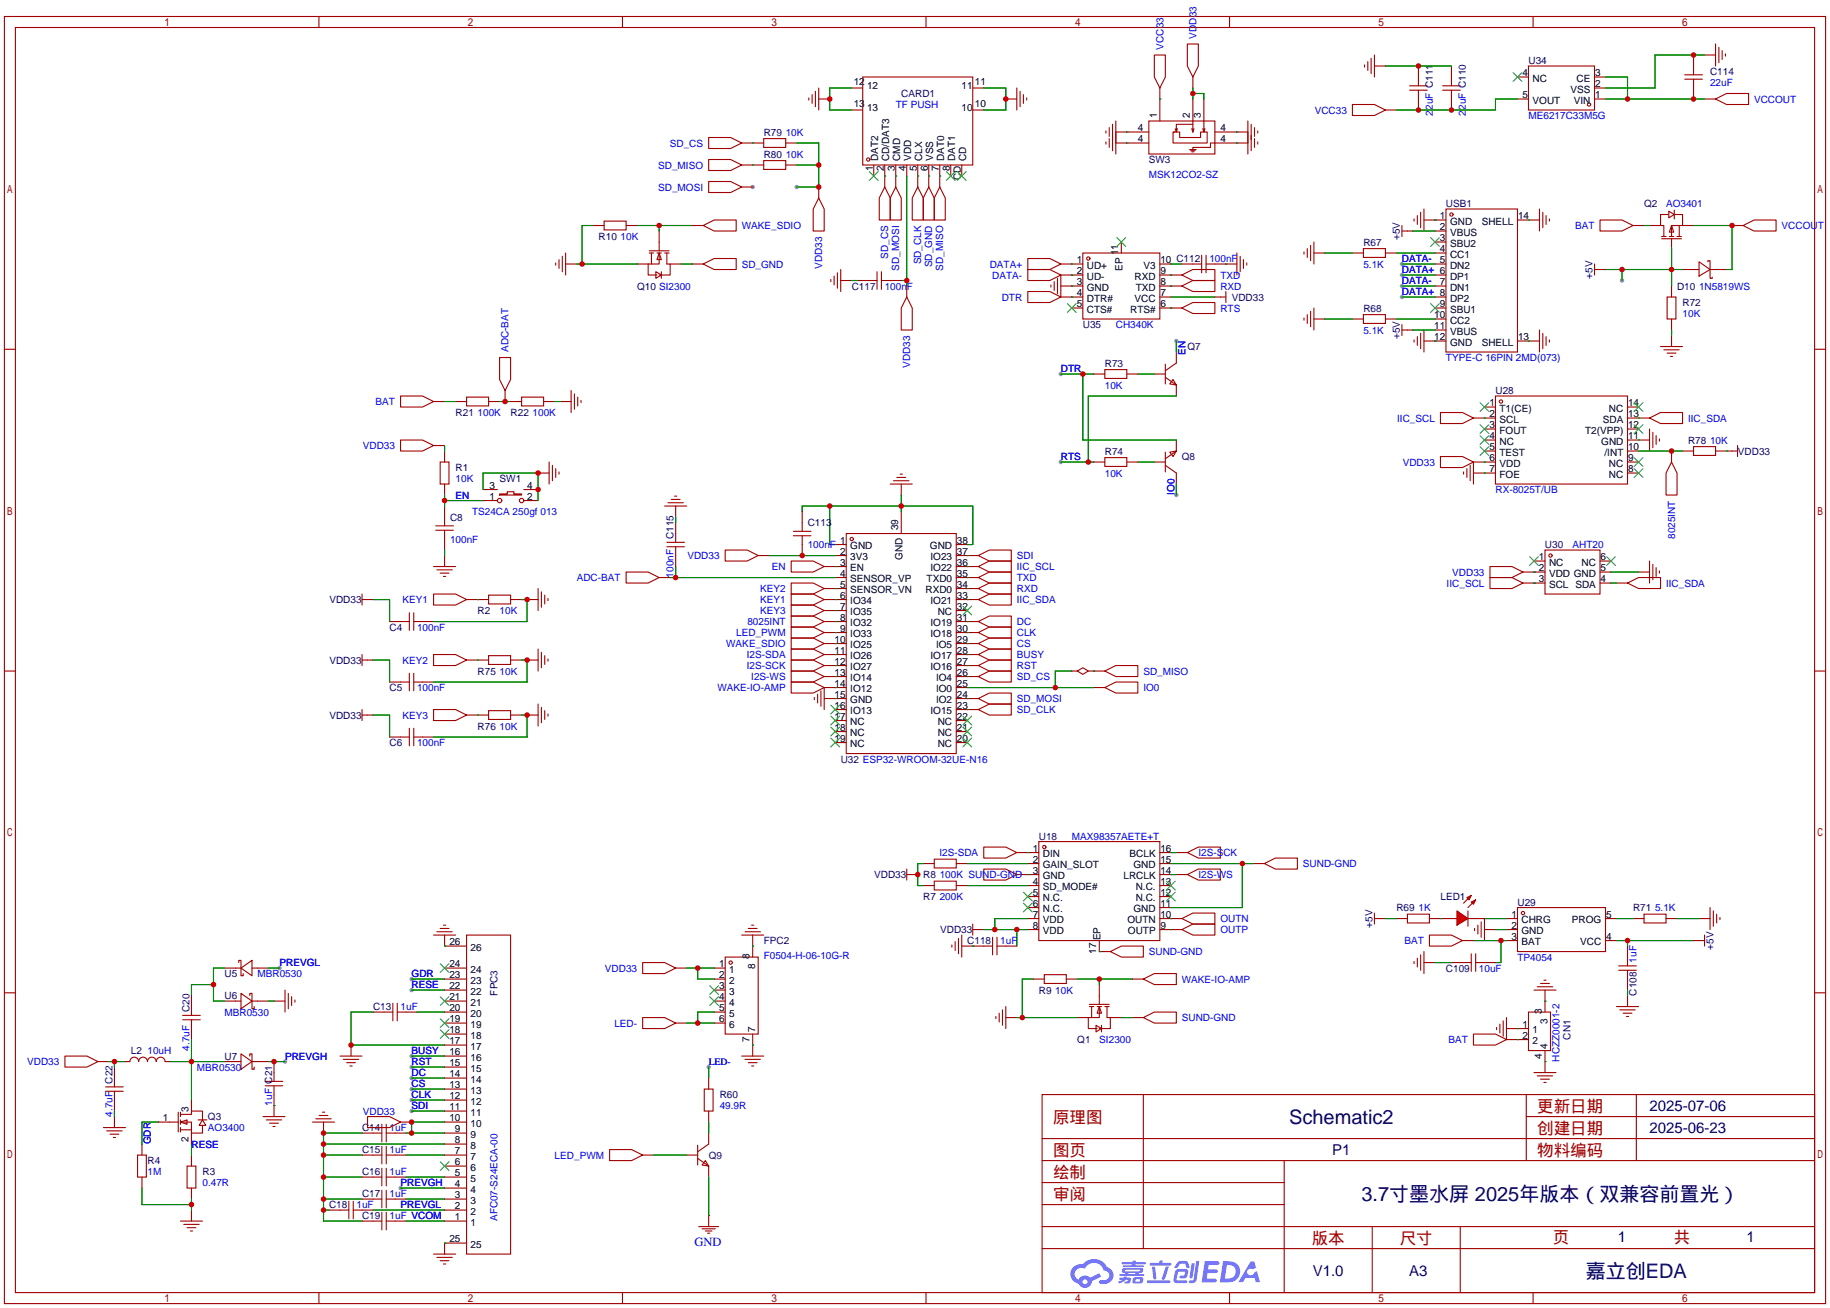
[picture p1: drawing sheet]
<svg xmlns="http://www.w3.org/2000/svg" width="422mm" height="302mm" viewBox="0 0 422 302" stroke-linecap="round" stroke-linejoin="round" font-family="sans-serif">
<defs><g id="words">
<g font-size="4.6" fill="#000080">
<text x="297.6" y="259.4">Schematic2</text>
<text x="314.3" y="277.2">3.7寸墨水屏 2025年版本（双兼容前置光）</text>
<text x="366" y="295">嘉立创EDA</text>
</g>
<g font-size="3.8" fill="#a00000">
<text x="354.8" y="256.8">更新日期</text>
<text x="243.1" y="259.3">原理图</text>
<text x="354.8" y="261.9">创建日期</text>
<text x="243.1" y="267">图页</text>
<text x="354.8" y="267">物料编码</text>
<text x="243.1" y="272">绘制</text>
<text x="243.1" y="277.1">审阅</text>
<text x="302.8" y="287.3">版本</text>
<text x="323.1" y="287.3">尺寸</text>
<text x="358.4" y="287">页</text>
<text x="386.3" y="287">共</text>
</g>
<g font-size="3.5" fill="#000080">
<text x="380.7" y="256.5">2025-07-06</text>
<text x="380.7" y="261.6">2025-06-23</text>
<text x="307.5" y="266.6">P1</text>
<text x="373.4" y="286.7">1</text>
<text x="403.2" y="286.7">1</text>
<text x="303" y="294.6">V1.0</text>
<text x="325.3" y="294.6">A3</text>
</g>
<text font-size="2.9" fill="#00f" x="160.3" y="287.7">GND</text>
<g font-size="2.3" fill="#00f">
<text x="268.5" y="11.4" transform="rotate(-90 268.5 11.4)">VCC33</text>
<text x="276.1" y="8.9" transform="rotate(-90 276.1 8.9)">VDD33</text>
<text x="394.7" y="19.9">22uF</text>
<text x="404.9" y="23.7">VCCOUT</text>
<text x="206.8" y="24.9">TF PUSH</text>
<text x="303.5" y="26.2">VCC33</text>
<text x="330.8" y="26.7" transform="rotate(-90 330.8 26.7)">22uF C111</text>
<text x="338.4" y="26.7" transform="rotate(-90 338.4 26.7)">22uF C110</text>
<text x="352.8" y="27.5">ME6217C33M5G</text>
<text x="154.6" y="33.8">SD_CS</text>
<text x="181.4" y="31.3">10K</text>
<text x="151.9" y="38.9">SD_MISO</text>
<text x="181.4" y="36.4">10K</text>
<text x="265.2" y="41.2">MSK12CO2-SZ</text>
<text x="151.9" y="44">SD_MOSI</text>
<text x="384.6" y="47.8">AO3401</text>
<text x="171.2" y="52.9">WAKE_SDIO</text>
<text x="363.6" y="52.9">BAT</text>
<text x="411.2" y="52.9">VCCOUT</text>
<text x="143.3" y="55.4">10K</text>
<text x="205" y="59.8" transform="rotate(-90 205 59.8)">SD_CS</text>
<text x="171.2" y="61.8">SD_GND</text>
<text x="189.8" y="62.1" transform="rotate(-90 189.8 62.1)">VDD33</text>
<text x="207.6" y="62.5" transform="rotate(-90 207.6 62.5)">SD_MOSI</text>
<text x="212.6" y="61.1" transform="rotate(-90 212.6 61.1)">SD_CLK</text>
<text x="215.2" y="61.7" transform="rotate(-90 215.2 61.7)">SD_GND</text>
<text x="217.7" y="62.5" transform="rotate(-90 217.7 62.5)">SD_MISO</text>
<text x="228.5" y="61.8">DATA+</text>
<text x="229" y="64.3">DATA-</text>
<text x="279.1" y="60.5">100nF</text>
<text x="281.7" y="64.3">TXD</text>
<text x="314.7" y="61.8">5.1K</text>
<text x="323.6" y="60.5">DATA-</text>
<text x="323.6" y="63">DATA+ 6</text>
<text x="323.6" y="65.6">DATA-</text>
<text x="204.2" y="66.8">100nF</text>
<text x="231.2" y="69.4">DTR</text>
<text x="281.7" y="66.8">RXD</text>
<text x="281.7" y="71.9">RTS</text>
<text x="323.6" y="68.1">DATA+ 8</text>
<text x="392.2" y="66.8">1N5819WS</text>
<text x="257.6" y="75.7">CH340K</text>
<text x="314.7" y="77">5.1K</text>
<text x="388.4" y="73.2">10K</text>
<text x="117.4" y="81.3" transform="rotate(-90 117.4 81.3)">ADC-BAT</text>
<text x="273.6" y="81.9" transform="rotate(-90 273.6 81.9)">EN</text>
<text x="333.8" y="83.4">TYPE-C 16PIN 2MD(073)</text>
<text x="210.1" y="84.9" transform="rotate(-90 210.1 84.9)">VDD33</text>
<text x="244.9" y="85.9">DTR</text>
<text x="255" y="89.7">10K</text>
<text x="86.7" y="93.5">BAT</text>
<text x="110.2" y="96.1">100K</text>
<text x="122.9" y="96.1">100K</text>
<text x="322.5" y="97.3">IIC_SCL</text>
<text x="389.6" y="97.3">IIC_SDA</text>
<text x="83.7" y="103.7">VDD33</text>
<text x="244.9" y="106.2">RTS</text>
<text x="323.8" y="107.5">VDD33</text>
<text x="394.7" y="102.4">10K</text>
<text x="105.2" y="111.3">10K</text>
<text x="255" y="110">10K</text>
<text x="345.2" y="113.8">RX-8025T/UB</text>
<text x="105.2" y="115.1">EN</text>
<text x="109" y="118.9">TS24CA 250gf 013</text>
<text x="271.1" y="114.3" transform="rotate(-90 271.1 114.3)">IO0</text>
<text x="103.9" y="125.3">100nF</text>
<text x="386.6" y="124.4" transform="rotate(-90 386.6 124.4)">8025INT</text>
<text x="158.7" y="129.1">VDD33</text>
<text x="178.1" y="131.6">EN</text>
<text x="186.4" y="126.5">100nF</text>
<text x="234.7" y="129.1">SDI</text>
<text x="234.7" y="131.6">IIC_SCL</text>
<text x="363" y="126.5">AHT20</text>
<text x="133.1" y="134.2">ADC-BAT</text>
<text x="155.5" y="133.4" transform="rotate(-90 155.5 133.4)">100nF</text>
<text x="175.5" y="136.7">KEY2</text>
<text x="234.7" y="134.2">TXD</text>
<text x="234.7" y="136.7">RXD</text>
<text x="333.9" y="135.4">IIC_SCL</text>
<text x="335.2" y="132.9">VDD33</text>
<text x="384.6" y="135.4">IIC_SDA</text>
<text x="92.9" y="139.2">KEY1</text>
<text x="115.3" y="141.8">10K</text>
<text x="175.5" y="139.2">KEY1</text>
<text x="175.5" y="141.8">KEY3</text>
<text x="234.7" y="139.2">IIC_SDA</text>
<text x="96.3" y="145.6">100nF</text>
<text x="167.6" y="149.4">WAKE_SDIO</text>
<text x="169.9" y="146.9">LED_PWM</text>
<text x="172.5" y="144.3">8025INT</text>
<text x="234.7" y="144.3">DC</text>
<text x="234.7" y="146.9">CLK</text>
<text x="234.7" y="149.4">CS</text>
<text x="92.9" y="153.2">KEY2</text>
<text x="115.3" y="155.7">10K</text>
<text x="172.4" y="151.9">I2S-SDA</text>
<text x="172.4" y="154.5">I2S-SCK</text>
<text x="234.7" y="151.9">BUSY</text>
<text x="234.7" y="154.5">RST</text>
<text x="263.9" y="155.7">SD_MISO</text>
<text x="96.3" y="159.6">100nF</text>
<text x="165.6" y="159.6">WAKE-IO-AMP</text>
<text x="173.4" y="157">I2S-WS</text>
<text x="234.7" y="157">SD_CS</text>
<text x="263.9" y="159.6">IO0</text>
<text x="92.9" y="165.9">KEY3</text>
<text x="234.7" y="164.6">SD_CLK</text>
<text x="234.7" y="162.1">SD_MOSI</text>
<text x="96.3" y="172.3">100nF</text>
<text x="115.3" y="168.4">10K</text>
<text x="216.8" y="197.7">I2S-SDA</text>
<text x="247.4" y="193.8">MAX98357AETE+T</text>
<text x="276.6" y="197.7">I2S-SCK</text>
<text x="216.9" y="202.7">100K SUND-GND</text>
<text x="276.6" y="202.7">I2S-WS</text>
<text x="300.7" y="200.2">SUND-GND</text>
<text x="216.9" y="207.8">200K</text>
<text x="281.7" y="212.9">OUTN</text>
<text x="281.7" y="215.4">OUTP</text>
<text x="327.4" y="210.4">1K</text>
<text x="382" y="210.4">5.1K</text>
<text x="176.3" y="221.5">F0504-H-06-10G-R</text>
<text x="230.9" y="218">1uF</text>
<text x="265.2" y="220.5">SUND-GND</text>
<text x="324.2" y="218">BAT</text>
<text x="350.3" y="221.8">TP4054</text>
<text x="59.4" y="225.6">MBR0530</text>
<text x="64.5" y="223.1">PREVGL</text>
<text x="95" y="225.6">GDR</text>
<text x="139.6" y="224.3">VDD33</text>
<text x="272.8" y="226.9">WAKE-IO-AMP</text>
<text x="341.4" y="224.3">10uF</text>
<text x="377.7" y="222.3" transform="rotate(-90 377.7 222.3)">1uF</text>
<text x="92.5" y="233.2">1uF</text>
<text x="95" y="228.1">RESE</text>
<text x="243.6" y="229.4">10K</text>
<text x="51.8" y="234.5">MBR0530</text>
<text x="141.8" y="237">LED-</text>
<text x="272.8" y="235.8">SUND-GND</text>
<text x="6.3" y="245.9">VDD33</text>
<text x="34" y="243.4">10uH</text>
<text x="43.7" y="242.6" transform="rotate(-90 43.7 242.6)">4.7uF</text>
<text x="65.8" y="244.6">PREVGH</text>
<text x="95" y="243.4">BUSY</text>
<text x="95" y="245.9">RST</text>
<text x="253.7" y="240.8">SI2300</text>
<text x="334.3" y="240.8">BAT</text>
<text x="360" y="245.1" transform="rotate(-90 360 245.1)">HCZZ0001-2</text>
<text x="45.5" y="247.2">MBR0530</text>
<text x="95" y="248.5">DC</text>
<text x="95" y="251">CS</text>
<text x="26" y="257.8" transform="rotate(-90 26 257.8)">4.7uF</text>
<text x="62.8" y="255.3" transform="rotate(-90 62.8 255.3)">1uF</text>
<text x="83.7" y="257.3">VDD33</text>
<text x="95" y="253.5">CLK</text>
<text x="95" y="256.1">SDI</text>
<text x="166.1" y="256.1">49.9R</text>
<text x="48" y="261.2">AO3400</text>
<text x="89.9" y="261.2">1uF</text>
<text x="34.8" y="264.2" transform="rotate(-90 34.8 264.2)">GDR</text>
<text x="44.2" y="265">RESE</text>
<text x="89.9" y="266.2">1uF</text>
<text x="128" y="267.5">LED_PWM</text>
<text x="34" y="271.3">1M</text>
<text x="46.7" y="273.9">0.47R</text>
<text x="89.9" y="271.3">1uF</text>
<text x="92.5" y="273.9">PREVGH</text>
<text x="82.3" y="278.9">1uF</text>
<text x="89.9" y="276.4">1uF</text>
<text x="89.9" y="281.5">1uF VCOM</text>
<text x="92.5" y="278.9">PREVGL</text>
<text x="114.9" y="281.9" transform="rotate(-90 114.9 281.9)">AFC07-S24ECA-00</text>
</g>
<g font-size="2.3">
<text x="351.4" y="17.6">4</text>
<text x="368.2" y="17.6">3</text>
<text x="197.1" y="19.6">12</text>
<text x="200.1" y="20.6">12</text>
<text x="221.9" y="20.6">11</text>
<text x="225" y="19.6">11</text>
<text x="351.4" y="22.6">5</text>
<text x="353.7" y="18.8">NC</text>
<text x="353.7" y="23.9">VOUT</text>
<text x="362.5" y="21.4">VSS</text>
<text x="363.3" y="23.9">VIN</text>
<text x="363.9" y="18.8">CE</text>
<text x="368.2" y="22.6">1</text>
<text x="368.2" y="20.1">2</text>
<text x="197.1" y="24.7">13</text>
<text x="200.1" y="25.7">13</text>
<text x="221.9" y="25.7">10</text>
<text x="225" y="24.7">10</text>
<text x="267" y="27.2" transform="rotate(-90 267 27.2)">1</text>
<text x="274.6" y="27.2" transform="rotate(-90 274.6 27.2)">2</text>
<text x="277.2" y="27.2" transform="rotate(-90 277.2 27.2)">3</text>
<text x="262.6" y="30.3">4</text>
<text x="262.6" y="32.8">4</text>
<text x="281.7" y="30.3">4</text>
<text x="281.7" y="32.8">4</text>
<text x="201.4" y="39.5" transform="rotate(-90 201.4 39.5)">1</text>
<text x="202.7" y="37.2" transform="rotate(-90 202.7 37.2)">DAT2</text>
<text x="204" y="39.5" transform="rotate(-90 204 39.5)">2</text>
<text x="205.3" y="37.2" transform="rotate(-90 205.3 37.2)">CD/DAT3</text>
<text x="206.5" y="39.5" transform="rotate(-90 206.5 39.5)">3</text>
<text x="207.8" y="37.2" transform="rotate(-90 207.8 37.2)">CMD</text>
<text x="209.1" y="39.5" transform="rotate(-90 209.1 39.5)">4</text>
<text x="210.3" y="37.2" transform="rotate(-90 210.3 37.2)">VDD</text>
<text x="211.6" y="39.5" transform="rotate(-90 211.6 39.5)">5</text>
<text x="212.9" y="37.2" transform="rotate(-90 212.9 37.2)">CLX</text>
<text x="214.1" y="39.5" transform="rotate(-90 214.1 39.5)">6</text>
<text x="215.4" y="37.2" transform="rotate(-90 215.4 37.2)">VSS</text>
<text x="216.7" y="39.5" transform="rotate(-90 216.7 39.5)">7</text>
<text x="218" y="37.2" transform="rotate(-90 218 37.2)">DAT0</text>
<text x="219.2" y="39.5" transform="rotate(-90 219.2 39.5)">8</text>
<text x="220.5" y="37.2" transform="rotate(-90 220.5 37.2)">DAT1</text>
<text x="221.8" y="41.6" transform="rotate(-90 221.8 41.6)">CD</text>
<text x="223" y="37.2" transform="rotate(-90 223 37.2)">CD</text>
<text x="332.3" y="50.6">1</text>
<text x="332.3" y="53.1">2</text>
<text x="334.7" y="51.8">GND</text>
<text x="342" y="51.8">SHELL</text>
<text x="350.4" y="50.6">14</text>
<text x="258.1" y="58.9" transform="rotate(-90 258.1 58.9)">11</text>
<text x="332.3" y="55.7">3</text>
<text x="332.3" y="58.2">4</text>
<text x="334.7" y="54.4">VBUS</text>
<text x="334.7" y="56.9">SBU2</text>
<text x="334.7" y="59.5">CC1</text>
<text x="248.5" y="60.7">1</text>
<text x="248.5" y="63.3">2</text>
<text x="248.5" y="65.8">3</text>
<text x="250.9" y="62">UD+</text>
<text x="250.9" y="64.5">UD-</text>
<text x="259.1" y="62.5" transform="rotate(-90 259.1 62.5)">EP</text>
<text x="261.9" y="64.5">RXD</text>
<text x="264" y="62">V3</text>
<text x="267.8" y="65.8">8</text>
<text x="267.8" y="63.3">9</text>
<text x="267.8" y="60.7">10 C112</text>
<text x="332.3" y="60.7">5</text>
<text x="332.3" y="65.8">7</text>
<text x="334.7" y="62">DN2</text>
<text x="334.7" y="64.5">DP1</text>
<text x="248.5" y="68.4">4</text>
<text x="248.5" y="70.9">5</text>
<text x="250.9" y="67.1">GND</text>
<text x="250.9" y="69.6">DTR#</text>
<text x="261.9" y="69.6">VCC</text>
<text x="262.2" y="67.1">TXD</text>
<text x="267.8" y="70.9">6</text>
<text x="267.8" y="68.4">7</text>
<text x="332.3" y="70.9">9</text>
<text x="334.7" y="67.1">DN1</text>
<text x="334.7" y="69.6">DP2</text>
<text x="250.9" y="72.2">CTS#</text>
<text x="260.9" y="72.2">RTS#</text>
<text x="331.1" y="73.4">10</text>
<text x="331.1" y="76">11</text>
<text x="334.7" y="72.2">SBU1</text>
<text x="334.7" y="74.7">CC2</text>
<text x="334.7" y="77.2">VBUS</text>
<text x="331.1" y="78.5">12</text>
<text x="334.7" y="79.8">GND</text>
<text x="342" y="79.8">SHELL</text>
<text x="350.4" y="78.5">13</text>
<text x="343.8" y="93.8">1</text>
<text x="346.1" y="95">T1(CE)</text>
<text x="371.4" y="95">NC</text>
<text x="375.8" y="93.8">14</text>
<text x="343.8" y="96.3">2</text>
<text x="343.8" y="98.8">3</text>
<text x="343.8" y="101.4">4</text>
<text x="346.1" y="97.6">SCL</text>
<text x="346.1" y="100.1">FOUT</text>
<text x="365.9" y="100.1">T2(VPP)</text>
<text x="370" y="97.6">SDA</text>
<text x="375.8" y="101.4">11</text>
<text x="375.8" y="98.8">12</text>
<text x="375.8" y="96.3">13</text>
<text x="343.8" y="103.9">5</text>
<text x="343.8" y="106.5">6</text>
<text x="346.1" y="102.6">NC</text>
<text x="346.1" y="105.2">TEST</text>
<text x="346.1" y="107.7">VDD</text>
<text x="369.6" y="102.6">GND</text>
<text x="370.4" y="105.2">/INT</text>
<text x="371.4" y="107.7">NC</text>
<text x="375.8" y="106.5">9</text>
<text x="375.8" y="103.9">10</text>
<text x="113" y="112.8">3</text>
<text x="121.7" y="112.8">4</text>
<text x="343.8" y="109">7</text>
<text x="346.1" y="110.3">FOE</text>
<text x="371.4" y="110.3">NC</text>
<text x="375.8" y="109">8</text>
<text x="113" y="115.3">1</text>
<text x="121.7" y="115.3">2</text>
<text x="193.9" y="125.5">1</text>
<text x="207.3" y="122.4" transform="rotate(-90 207.3 122.4)">39</text>
<text x="220.9" y="125.5">38</text>
<text x="193.9" y="128">2</text>
<text x="193.9" y="130.6">3</text>
<text x="196.3" y="126.8">GND</text>
<text x="196.3" y="129.3">3V3</text>
<text x="196.3" y="131.9">EN</text>
<text x="208.3" y="129.3" transform="rotate(-90 208.3 129.3)">GND</text>
<text x="214.7" y="126.8">GND</text>
<text x="214.8" y="131.9">IO22</text>
<text x="214.8" y="129.3">IO23</text>
<text x="220.9" y="130.6">36</text>
<text x="220.9" y="128">37</text>
<text x="355.2" y="129.3">1</text>
<text x="355.2" y="131.9">2</text>
<text x="357.6" y="130.6">NC</text>
<text x="365" y="130.6">NC</text>
<text x="369.4" y="131.9">5</text>
<text x="369.4" y="129.3">6</text>
<text x="193.9" y="133.1">4</text>
<text x="193.9" y="135.7">5</text>
<text x="196.3" y="134.4">SENSOR_VP</text>
<text x="196.3" y="136.9">SENSOR_VN</text>
<text x="213.6" y="136.9">RXD0</text>
<text x="213.9" y="134.4">TXD0</text>
<text x="220.9" y="135.7">34</text>
<text x="220.9" y="133.1">35</text>
<text x="355.2" y="134.4">3</text>
<text x="357.6" y="133.1">VDD GND</text>
<text x="357.6" y="135.7">SCL SDA</text>
<text x="369.4" y="134.4">4</text>
<text x="193.9" y="138.2">6</text>
<text x="193.9" y="140.7">7</text>
<text x="193.9" y="143.3">8</text>
<text x="196.3" y="139.5">IO34</text>
<text x="196.3" y="142">IO35</text>
<text x="214.8" y="139.5">IO21</text>
<text x="216.5" y="142">NC</text>
<text x="220.9" y="143.3">31</text>
<text x="220.9" y="140.7">32</text>
<text x="220.9" y="138.2">33</text>
<text x="192.6" y="148.4">10</text>
<text x="193.9" y="145.8">9</text>
<text x="196.3" y="144.6">IO32</text>
<text x="196.3" y="147.1">IO33</text>
<text x="196.3" y="149.6">IO25</text>
<text x="214.8" y="147.1">IO18</text>
<text x="214.8" y="144.6">IO19</text>
<text x="216.1" y="149.6">IO5</text>
<text x="220.9" y="148.4">29</text>
<text x="220.9" y="145.8">30</text>
<text x="192.6" y="150.9">11</text>
<text x="192.6" y="153.4">12</text>
<text x="192.6" y="156">13</text>
<text x="196.3" y="152.2">IO26</text>
<text x="196.3" y="154.7">IO27</text>
<text x="214.8" y="154.7">IO16</text>
<text x="214.8" y="152.2">IO17</text>
<text x="220.9" y="156">26</text>
<text x="220.9" y="153.4">27</text>
<text x="220.9" y="150.9">28</text>
<text x="192.6" y="158.5">14</text>
<text x="192.6" y="161.1">15</text>
<text x="196.3" y="157.3">IO14</text>
<text x="196.3" y="159.8">IO12</text>
<text x="216.1" y="159.8">IO0</text>
<text x="216.1" y="157.3">IO4</text>
<text x="220.9" y="161.1">24</text>
<text x="220.9" y="158.5">25</text>
<text x="192.6" y="163.6">16</text>
<text x="192.6" y="166.1">17</text>
<text x="196.3" y="162.3">GND</text>
<text x="196.3" y="164.9">IO13</text>
<text x="196.3" y="167.4">NC</text>
<text x="214.8" y="164.9">IO15</text>
<text x="216.1" y="162.3">IO2</text>
<text x="216.5" y="167.4">NC</text>
<text x="220.9" y="166.1">22</text>
<text x="220.9" y="163.6">23</text>
<text x="192.6" y="168.7">18</text>
<text x="192.6" y="171.2">19</text>
<text x="196.3" y="170">NC</text>
<text x="196.3" y="172.5">NC</text>
<text x="216.5" y="172.5">NC</text>
<text x="216.5" y="170">NC</text>
<text x="220.9" y="171.2">20</text>
<text x="220.9" y="168.7">21</text>
<text x="238.4" y="196.6">1</text>
<text x="240.7" y="197.9">DIN</text>
<text x="260.7" y="197.9">BCLK</text>
<text x="267.8" y="196.6">16</text>
<text x="238.4" y="199.2">2</text>
<text x="238.4" y="201.7">3</text>
<text x="240.7" y="200.4">GAIN_SLOT</text>
<text x="240.7" y="203">GND</text>
<text x="259.3" y="203">LRCLK</text>
<text x="261.6" y="200.4">GND</text>
<text x="267.8" y="201.7">14</text>
<text x="267.8" y="199.2">15</text>
<text x="238.4" y="204.2">4</text>
<text x="238.4" y="206.8">5</text>
<text x="238.4" y="209.3">6</text>
<text x="240.7" y="205.5">SD_MODE#</text>
<text x="240.7" y="208.1">N.C.</text>
<text x="262.2" y="208.1">N.C.</text>
<text x="262.2" y="205.5">N.C.</text>
<text x="267.8" y="209.3">11</text>
<text x="267.8" y="206.8">12</text>
<text x="267.8" y="204.2">13</text>
<text x="238.4" y="211.9">7</text>
<text x="238.4" y="214.4">8</text>
<text x="240.7" y="210.6">N.C.</text>
<text x="240.7" y="213.1">VDD</text>
<text x="240.7" y="215.7">VDD</text>
<text x="260.2" y="213.1">OUTN</text>
<text x="260.4" y="215.7">OUTP</text>
<text x="261.6" y="210.6">GND</text>
<text x="267.8" y="214.4">9</text>
<text x="267.8" y="211.9">10</text>
<text x="348.9" y="211.9">1</text>
<text x="348.9" y="214.4">2</text>
<text x="351.2" y="213.1">CHRG</text>
<text x="351.2" y="215.7">GND</text>
<text x="362.8" y="213.1">PROG</text>
<text x="370.7" y="211.9">5</text>
<text x="103.7" y="218.2">26</text>
<text x="108.6" y="219.5">26</text>
<text x="173" y="221.3" transform="rotate(-90 173 221.3)">8</text>
<text x="253" y="220.2" transform="rotate(-90 253 220.2)">17</text>
<text x="254" y="217.1" transform="rotate(-90 254 217.1)">EP</text>
<text x="348.9" y="216.9">3</text>
<text x="351.2" y="218.2">BAT</text>
<text x="364.8" y="218.2">VCC</text>
<text x="370.7" y="216.9">4</text>
<text x="103.7" y="225.8">23</text>
<text x="103.7" y="223.3">24</text>
<text x="108.6" y="227.1">23</text>
<text x="108.6" y="224.6">24</text>
<text x="166" y="223.3">1</text>
<text x="166" y="225.8">2</text>
<text x="168.3" y="224.6">1</text>
<text x="168.3" y="227.1">2</text>
<text x="174.3" y="223.7" transform="rotate(-90 174.3 223.7)">8</text>
<text x="103.7" y="233.5">20</text>
<text x="103.7" y="230.9">21</text>
<text x="103.7" y="228.4">22</text>
<text x="108.6" y="232.2">21</text>
<text x="108.6" y="229.6">22</text>
<text x="166" y="228.4">3</text>
<text x="166" y="230.9">4</text>
<text x="166" y="233.5">5</text>
<text x="168.3" y="229.6">3</text>
<text x="168.3" y="232.2">4</text>
<text x="103.7" y="238.5">18</text>
<text x="103.7" y="236">19</text>
<text x="108.6" y="239.8">18</text>
<text x="108.6" y="237.3">19</text>
<text x="108.6" y="234.7">20</text>
<text x="166" y="236">6</text>
<text x="168.3" y="234.7">5</text>
<text x="168.3" y="237.3">6</text>
<text x="174.3" y="238.3" transform="rotate(-90 174.3 238.3)">7</text>
<text x="351.4" y="237.3">1</text>
<text x="351.4" y="239.8">2</text>
<text x="353.7" y="238.5">1</text>
<text x="355.9" y="234" transform="rotate(-90 355.9 234)">3</text>
<text x="357.2" y="236.4" transform="rotate(-90 357.2 236.4)">3</text>
<text x="103.7" y="243.6">16</text>
<text x="103.7" y="241.1">17</text>
<text x="108.6" y="244.9">16</text>
<text x="108.6" y="242.3">17</text>
<text x="173" y="240.7" transform="rotate(-90 173 240.7)">7</text>
<text x="353.7" y="241.1">2</text>
<text x="355.9" y="244.5" transform="rotate(-90 355.9 244.5)">4</text>
<text x="357.2" y="242.1" transform="rotate(-90 357.2 242.1)">4</text>
<text x="103.7" y="251.2">13</text>
<text x="103.7" y="248.7">14</text>
<text x="103.7" y="246.2">15</text>
<text x="108.6" y="250">14</text>
<text x="108.6" y="247.4">15</text>
<text x="43.5" y="256.8" transform="rotate(-90 43.5 256.8)">3</text>
<text x="103.7" y="256.3">11</text>
<text x="103.7" y="253.8">12</text>
<text x="108.6" y="257.6">11</text>
<text x="108.6" y="255">12</text>
<text x="108.6" y="252.5">13</text>
<text x="37.6" y="258.9">1</text>
<text x="43.5" y="263.6" transform="rotate(-90 43.5 263.6)">2</text>
<text x="103.7" y="258.9">10</text>
<text x="105" y="263.9">8</text>
<text x="105" y="261.4">9</text>
<text x="108.6" y="262.7">9</text>
<text x="108.6" y="260.1">10</text>
<text x="105" y="269">6</text>
<text x="105" y="266.5">7</text>
<text x="108.6" y="267.7">7</text>
<text x="108.6" y="265.2">8</text>
<text x="105" y="274.1">4</text>
<text x="105" y="271.6">5</text>
<text x="108.6" y="275.4">4</text>
<text x="108.6" y="272.8">5</text>
<text x="108.6" y="270.3">6</text>
<text x="105" y="281.7">1</text>
<text x="105" y="279.2">2</text>
<text x="105" y="276.6">3</text>
<text x="108.6" y="280.4">2</text>
<text x="108.6" y="277.9">3</text>
<text x="103.7" y="286.8">25</text>
<text x="108.6" y="283">1</text>
<text x="108.6" y="288.1">25</text>
</g>
<g font-size="2.3" fill="#000080">
<text x="352.8" y="14.8">U34</text>
<text x="394.7" y="17.3">C114</text>
<text x="208" y="22.4">CARD1</text>
<text x="176.3" y="31.3">R79</text>
<text x="176.3" y="36.4">R80</text>
<text x="265.2" y="37.6">SW3</text>
<text x="333.8" y="47.8">USB1</text>
<text x="379.5" y="47.8">Q2</text>
<text x="138.2" y="55.4">R10</text>
<text x="314.7" y="56.7">R67</text>
<text x="323.1" y="55.4" transform="rotate(-90 323.1 55.4)">+5V</text>
<text x="367.6" y="64.3" transform="rotate(-90 367.6 64.3)">+5V</text>
<text x="147.1" y="66.8">Q10 SI2300</text>
<text x="196.6" y="66.8">C117</text>
<text x="284.3" y="69.4">VDD33</text>
<text x="314.7" y="71.9">R68</text>
<text x="387.1" y="66.8">D10</text>
<text x="388.4" y="70.7">R72</text>
<text x="249.9" y="75.7">U35</text>
<text x="274.1" y="80.8">Q7</text>
<text x="323.1" y="78.3" transform="rotate(-90 323.1 78.3)">+5V</text>
<text x="255" y="84.6">R73</text>
<text x="345.2" y="91">U28</text>
<text x="105.2" y="96.1">R21</text>
<text x="117.9" y="96.1">R22</text>
<text x="255" y="104.9">R74</text>
<text x="272.8" y="106.2">Q8</text>
<text x="389.6" y="102.4">R78</text>
<text x="401.2" y="104.9">VDD33</text>
<text x="105.2" y="108.8">R1</text>
<text x="115.3" y="111.3">SW1</text>
<text x="103.9" y="120.2">C8</text>
<text x="155.5" y="124.5" transform="rotate(-90 155.5 124.5)">C115</text>
<text x="186.4" y="121.5">C113</text>
<text x="356.6" y="126.5">U30</text>
<text x="76" y="139.2">VDD33</text>
<text x="110.2" y="141.8">R2</text>
<text x="89.9" y="145.6">C4</text>
<text x="76" y="153.2">VDD33</text>
<text x="110.2" y="155.7">R75</text>
<text x="89.9" y="159.6">C5</text>
<text x="76" y="165.9">VDD33</text>
<text x="89.9" y="172.3">C6</text>
<text x="110.2" y="168.4">R76</text>
<text x="194.1" y="176.1">U32 ESP32-WROOM-32UE-N16</text>
<text x="239.8" y="193.8">U18</text>
<text x="201.8" y="202.7">VDD33</text>
<text x="213.1" y="202.7">R8</text>
<text x="213.1" y="207.8">R7</text>
<text x="332.5" y="207.8">LED1</text>
<text x="350.3" y="209.1">U29</text>
<text x="217" y="215.4">VDD33</text>
<text x="316.8" y="214.2" transform="rotate(-90 316.8 214.2)">+5V</text>
<text x="322.3" y="210.4">R69</text>
<text x="376.9" y="210.4">R71</text>
<text x="176.3" y="218">FPC2</text>
<text x="223.3" y="218">C118</text>
<text x="395.5" y="219.3" transform="rotate(-90 395.5 219.3)">+5V</text>
<text x="51.8" y="225.6">U5</text>
<text x="333.8" y="224.3">C109</text>
<text x="43.7" y="233.7" transform="rotate(-90 43.7 233.7)">C20</text>
<text x="51.8" y="230.7">U6</text>
<text x="86.1" y="233.2">C13</text>
<text x="114.9" y="229.9" transform="rotate(-90 114.9 229.9)">FPC3</text>
<text x="239.8" y="229.4">R9</text>
<text x="377.7" y="229.9" transform="rotate(-90 377.7 229.9)">C108</text>
<text x="30.2" y="243.4">L2</text>
<text x="51.8" y="244.6">U7</text>
<text x="248.7" y="240.8">Q1</text>
<text x="362.5" y="240" transform="rotate(-90 362.5 240)">CN1</text>
<text x="26" y="250.2" transform="rotate(-90 26 250.2)">C22</text>
<text x="62.8" y="250.2" transform="rotate(-90 62.8 250.2)">C21</text>
<text x="166.1" y="253.5">R60</text>
<text x="48" y="258.6">Q3</text>
<text x="83.6" y="261.2">C14</text>
<text x="34" y="268.8">R4</text>
<text x="83.6" y="266.2">C15</text>
<text x="163.6" y="267.5">Q9</text>
<text x="46.7" y="271.3">R3</text>
<text x="83.6" y="271.3">C16</text>
<text x="75.9" y="278.9">C18</text>
<text x="83.6" y="276.4">C17</text>
<text x="83.6" y="281.5">C19</text>
</g>
<text font-size="2.2" fill="#00f" x="163.6" y="245.9">LED-</text>
</g></defs>
<g fill="#999">
<circle cx="173.7" cy="43.2" r=".51"/>
<circle cx="95" cy="226.1" r=".51"/>
<circle cx="95" cy="228.6" r=".51"/>
<circle cx="95" cy="243.8" r=".51"/>
<circle cx="95" cy="246.4" r=".51"/>
<circle cx="95" cy="248.9" r=".51"/>
<circle cx="95" cy="251.5" r=".51"/>
<circle cx="95" cy="254" r=".51"/>
<circle cx="95" cy="256.5" r=".51"/>
<circle cx="92.5" cy="274.3" r=".51"/>
<circle cx="64.5" cy="223.5" r=".51"/>
<circle cx="65.8" cy="245.1" r=".51"/>
<circle cx="163.6" cy="246.4" r=".51"/>
<circle cx="323.6" cy="61" r=".51"/>
<circle cx="323.6" cy="63.5" r=".51"/>
<circle cx="323.6" cy="66" r=".51"/>
<circle cx="323.6" cy="68.6" r=".51"/>
<circle cx="374.4" cy="64.8" r=".51"/>
<circle cx="244.9" cy="86.4" r=".51"/>
<circle cx="244.9" cy="106.7" r=".51"/>
<circle cx="271.5" cy="78.7" r=".51"/>
<circle cx="271.5" cy="114.3" r=".51"/>
<circle cx="183.9" cy="43.2" r=".51"/>
</g>
<g fill="none" stroke="#a10000" stroke-width=".25">
<path d="M1 3.8h420.4v297.2h-420.4zM3.6 6.3h415.2v292.1h-415.2zM73.6 3.8v2.5M143.7 3.8v2.5M213.7 3.8v2.5M283.8 3.8v2.5M353.9 3.8v2.5M1 80.6h2.6M418.8 80.6h2.6M1 154.9h2.6M418.8 154.9h2.6M1 229.2h2.6"/>
<path d="M418.8 229.2h2.6M240.5 252.7h178.3v45.8h-178.3zM263.9 252.7v35.6M352.3 252.7v15.3M352.3 257.8h66.5M377.7 252.7v15.3M240.5 273.1h55.9M240.5 268h178.3M240.5 278.1h55.9M240.5 262.9h178.3M296.4 268v30.5M73.6 298.5v2.5"/>
<path d="M143.7 298.5v2.5M213.7 298.5v2.5M240.5 288.3h178.3M240.5 283.2h178.3M283.8 298.5v2.5M316.7 283.2v15.3M337.1 283.2v15.3M353.9 298.5v2.5"/>
</g>
<g fill="#5487ff">
<path d="M278.1 291.2h2.7a.48 .48 0 0 1 .7 .4 .48 .48 0 0 1-.7 .5h-1.8l-.2 1h1.9a.43 .43 0 0 1 .4 .5 .43 .43 0 0 1-.5 .3h-1.9l-.2 1.3h1.7a.45 .45 0 0 1 .6 .2 .45 .45 0 0 1-.2 .6l-3.2 .1z"/>
<path d="M288.7 291.3h.8l.4 1.4-.7 .4a.84 .84 0 0 0-1.2 .2 .84 .84 0 0 0 .3 1.2 .84 .84 0 0 0 1.1-.4l.1-.3 .6-.3 .7 2.5h-.9l-.3-1h-2.1l-.6 1h-1.1z"/>
<path d="M275.1 291.7h.7l-.5 3.2a.36 .36 0 0 1-.4 .3 .36 .36 0 0 1-.3-.4z"/>
<path d="M276.1 291.2h.7l-.6 4.3a1.13 1.13 0 0 1-1.8 .6l.2-.4 .7-.1 .2-.2z"/>
<path d="M271.8 291.5l.6-.4h1a.77 .77 0 0 1 .9 .6l.3 .9-.2 .2h-.5l-.3-.9-.2-.1h-1l-.7 1-.6-.1z"/>
<path d="M271.4 293.3l.5-.3h1.7a.81 .81 0 0 1 .7 .5 .81 .81 0 0 1-.2 .9 .81 .81 0 0 1-.9 .8h-.7a.32 .32 0 0 1-.3-.4 .32 .32 0 0 1 .4-.3h.7l.3-.9-1.7 .1-.3 1.9h2.2a.32 .32 0 0 1 .3 .4 .32 .32 0 0 1-.4 .3l-2.3-.1-.4-.3-.1-.5z"/>
<path d="M264.8 295.6h5a.33 .33 0 0 1 .4 .4 .33 .33 0 0 1-.4 .3h-4.9l-.1-.2z"/>
<path d="M269.1 292.4h.7l-.6 2a.98 .98 0 0 1-.8 1.1l-.3-.3z"/>
<path d="M265.9 292.5h.7l.3 2.6a.34 .34 0 0 1-.3 .3 .34 .34 0 0 1-.4-.2z"/>
<path d="M265.4 291.6h2.2l.2-.6h.6l-.1 .6h1.8a.32 .32 0 0 1 .3 .3 .32 .32 0 0 1-.4 .3h-4.5l-.1-.1z"/>
<path d="M258.4 295h.9l.1-.2h.7l-.1 .2h.9l.1 .2-.1 .9-1.3 .2v-.4h.6l.1-.4a.68 .68 0 0 0-.9 .4l-1.1 .4-.2-.4 1-.4h-.8z"/>
<path d="M259 291.4h2.4l.1-.3h.7l-.1 .3h2.2l.3 .3-.3 .2h-2.2l-.1 .3h1.8l.2 .2-.2 .2h-4.5l-.1-.4h2l.1-.3h-2.3l-.1-.1z"/>
<path d="M282.3 291.2l-.7 4.9h1.6a2.5 2.5 0 0 0 3.1-2.5 2.5 2.5 0 0 0-3.1-2.4zM283.2 292.1a1.65 1.65 0 0 1 2 1.6 1.65 1.65 0 0 1-2.2 1.5h-.3z"/>
<path d="M259.1 293l-.1 .7 .6 .2 .1 .3h-1.3l.1 .4h5.4l.2-.2-.2-.2h-1.2l.2-.3a.7 .7 0 0 0 .8-.2 .7 .7 0 0 0 0-.9h-4.1zM259.7 293.2l3.5 .1-.2 .2h-3.2zM260.4 293.9h1.7l-.2 .3h-1.4z"/>
<path d="M261.6 295.1a1.05 1.05 0 0 0-.1 1.2 2.91 2.91 0 0 0 2.2-.2 .98 .98 0 0 0 0-1.2h-1.6zM262.2 295.4h.8l.1 .3-.2 .2h-.8z"/>
<path d="M247.8 292.5a2.23 2.23 0 0 0-.6 2.3 2.23 2.23 0 0 0 1.8 1.6 1.58 1.58 0 0 0 1.7 .9 1.58 1.58 0 0 0 1.3-1.5l2.2-1-.5-.8-2.1 1a1.65 1.65 0 0 0-2.6 .5 1.47 1.47 0 0 1-.8-2.1 1.47 1.47 0 0 1 2.2-.4 2.3 2.3 0 0 1 2.3-1.4 2.3 2.3 0 0 1 2.1 1.8 1.12 1.12 0 0 1 1.3 1 1.12 1.12 0 0 1-1.2 1.2h-.7a.45 .45 0 0 0-.5 .3 .45 .45 0 0 0 .4 .6 2.21 2.21 0 0 0 2.2-.6 2.21 2.21 0 0 0 .5-2.3 2.13 2.13 0 0 0-1.3-1 3.3 3.3 0 0 0-5.5-.7l-1.2 .1zM249.9 296a.57 .57 0 0 1 1.1 0 .57 .57 0 0 1-1.1 0z"/>
</g>
<g fill="none" stroke="#a10000" stroke-width=".25">
<path d="M301 58.2v.5M301.8 57.4v2M302.5 56.6v3.6M303.3 58.4h2.5M303.3 55.9v5.1M312.2 58.4h2.5M314.7 57.4h5.1v2h-5.1zM319.8 58.4h2.5M323.6 53.3h2.5M323.6 52.1v2.5M326.4 50.5v.6M327.2 49.8v2"/>
<path d="M327.9 49v3.6M328.7 50.8h5.1M328.7 48.3v5M331.2 53.3h2.6M331.2 55.9h2.6M331.2 58.4h2.6M333.8 48.3h16.5v33h-16.5zM350.3 50.8h5M355.3 48.3v5M356.1 49v3.6M356.9 49.8v2M357.6 50.5v.6"/>
<path d="M301 73.4v.5M301.8 72.6v2.1M302.5 71.9v3.5M303.3 73.7h2.5M303.3 71.1v5.1M312.2 73.7h2.5M314.7 72.6h5.1v2.1h-5.1zM319.8 73.7h2.5M323.6 76.2h2.5M323.6 74.9v2.6M326.4 78.5v.5M327.2 77.7v2.1"/>
<path d="M327.9 77v3.5M328.7 78.7h5.1M328.7 76.2v5.1M331.2 61h2.6M331.2 63.5h2.6M331.2 66h2.6M331.2 68.6h2.6M331.2 71.1h2.6M331.2 73.7h2.6M331.2 76.2h2.6M350.3 78.7h5M355.3 76.2v5.1"/>
<path d="M356.1 77v3.5M356.9 77.7v2.1M357.6 78.5v.5M332.5 95.2h5.1l2.5 1.3-2.5 1.3h-5.1zM340.1 96.5h5.1M342.6 94h2.6M342.6 99.1h2.6M345.2 91.4h30.5v20.4h-30.5zM375.7 94h2.5M375.7 96.5h5M375.7 99.1h2.5M380.7 96.5l2.6-1.3h5.1v2.6h-5.1z"/>
<path d="M380.7 99.1v5M381.5 99.8v3.6M92.5 101.6h5l2.6 1.3-2.6 1.2h-5zM100.1 102.9h2.5M101.6 106.7h2v5.1h-2zM102.6 104.1v2.6M102.6 111.8v2.5M102.6 116.8v4.6M111.5 115.6h3.3M111.5 113h3.3M115.3 114h1.8v-.5h1.5v.5h1.8v.3h-5.1zM120.9 115.6h3.3"/>
<path d="M120.9 113h3.3M124.2 109.2h2.5M126.7 106.7v5.1M127.5 107.4v3.6M128.3 108.2v2M129 109v.5M332.5 105.4h5.1l2.5 1.3-2.5 1.2h-5.1zM337.8 109v.5M338.6 108.2v2M339.3 107.4v3.6M340.1 109.2h5.1M340.1 106.7h5.1"/>
<path d="M340.1 106.7v5.1M342.6 101.6h2.6M342.6 104.1h2.6M375.7 109.2h2.5M375.7 101.6h5M375.7 104.1h2.5M375.7 106.7h2.5M382.3 100.6v2M383 101.3v.6M100.1 130.8h5.1M100.6 122.4h4M100.6 121.4h4"/>
<path d="M100.8 131.6h3.6M101.6 132.3h2M102.4 133.1h.5M102.6 122.4v4.6M102.6 128.3v2.5M100.1 215.9h5.1M100.8 215.1h3.6M101.6 214.4h2M102.4 213.6h.5M102.6 215.9v2.5M171.2 215.9h5.1M172 215.1h3.5"/>
<path d="M172.7 214.4h2.1M173.5 213.6h.5M173.7 215.9v5.1M332.5 212.1h3.8M338.8 212.1h3.8M338.8 210.3v3.6M347.7 212.1h2.6M347.7 214.6h2.6M347.7 217.2h2.6M350.3 209.6h20.3v10.1h-20.3zM370.6 212.1h2.5M370.6 217.2h2.5"/>
<path d="M42.2 235.5h4M42.2 234.4h4M44.2 229.9v4.5M44.2 235.5v4.5M51.8 223.5h3.8M51.8 231.1h3.8M55.1 222.3v-.6h.5v3.6h.5v-.5M55.6 223.5l2.6-1.8v3.6zM55.6 229.4l2.6 1.7-2.6 1.8zM57.7 229.9v-.5h.5v3.5h.5v-.5M58.2 223.5h3.8M58.2 231.1h3.8"/>
<path d="M63.2 231.1h2.6M65.8 228.6v5.1M66.5 229.4v3.5M67.3 230.1v2.1M68.1 230.9v.5M86.1 233.7h4.6M90.7 231.6v4.1M91.7 233.7h4.6M91.7 231.6v4.1M148.3 222.3h5.1l2.6 1.2-2.6 1.3h-5.1zM148.3 235h5.1l2.6 1.2-2.6 1.3h-5.1zM156 223.5h2.5"/>
<path d="M156 236.2h2.5M164.8 233.7h2.6M164.8 223.5h2.6M164.8 231.1h2.6M164.8 226.1h2.6M164.8 228.6h2.6M164.8 236.2h2.6M167.4 221h7.6v17.8h-7.6zM173.7 238.8v5M15 243.8h5.1l2.5 1.3-2.5 1.3h-5.1zM22.6 245.1h2.5M24.4 252h4"/>
<path d="M24.4 251h4M26.4 246.4v4.6M26.4 252v4.5M51.8 245.1h3.8M55.6 243.3l2.6 1.8-2.6 1.8zM57.7 243.8v-.5h.5v3.6h.5v-.5M58.2 245.1h3.8M60.7 257.8h5.1M61.2 250.7h4.1M61.2 249.7h4.1M61.5 258.6h3.5M62.2 259.3h2.1"/>
<path d="M63.2 245.1v4.6M63.2 250.7v7.1M72.1 259.1h5.1M72.9 258.3h3.6M73.7 257.6h2M74.4 256.8h.5M74.7 259.1v2.5M78.5 243.8h5.1M79.2 244.6h3.6M80 245.4h2M80.8 246.1h.5M81 241.3v2.5"/>
<path d="M88.1 259.6v4.1M89.2 259.6v4.1M162.6 251.5h2v5h-2zM163.6 248.9v2.6M163.6 256.5v2.6M171.2 243.8h5.1M172 244.6h3.5M172.7 245.4h2.1M173.5 246.1h.5M31.7 266.7h2.1v5.1h-2.1zM32.8 264.2v2.5M32.8 271.8v2.5"/>
<path d="M43.2 269.2h2v5.1h-2zM44.2 266.7v2.5M44.2 274.3v2.6M44.2 279.4v2.5M63 260.1h.5M75.9 279.4h4.6M80.5 277.4v4M81.5 279.4h4.6M81.5 277.4v4M83.6 261.6h4.5M83.6 266.7h4.5M83.6 271.8h4.5"/>
<path d="M83.6 276.9h4.5M88.1 264.7v4M88.1 269.7v4.1M88.1 274.8v4.1M88.1 279.9v4.1M89.2 261.6h4.5M89.2 264.7v4M89.2 269.7v4.1M89.2 274.8v4.1M89.2 279.9v4.1M89.2 266.7h4.5M89.2 271.8h4.5"/>
<path d="M89.2 276.9h4.5M41.7 281.9h5M42.4 282.7h3.6M43.2 283.5h2M43.9 284.2h.5M83.6 281.9h4.5M89.2 281.9h4.5M100.1 289.6h5.1M100.8 290.3h3.6M101.6 291.1h2M102.4 291.8h.5M102.6 287v2.6"/>
<path d="M161.3 283.2h4.6M162.1 283.7h3M162.8 284.2h1.5M163.3 284.7h.5M163.6 280.7h.1M163.6 280.7v2.5"/>
<circle cx="335" cy="49.5" r=".38"/>
<circle cx="346.5" cy="92.7" r=".38"/>
<circle cx="115.3" cy="115.6" r=".51"/>
<circle cx="120.4" cy="115.6" r=".51"/>
<circle cx="351.5" cy="210.8" r=".38"/>
<circle cx="168.7" cy="222.3" r=".38"/>
</g>
<g fill="none" stroke="#008700" stroke-width=".25">
<path d="M305.8 58.4h6.4M322.3 58.4h8.9M326.1 53.3h5.1M331.2 50.8h.1M352.8 50.8h.1M305.8 73.7h6.4M322.3 73.7h8.9M323.6 61h7.6M323.6 63.5h7.6M323.6 66h7.6M323.6 68.6h7.6M326.1 76.2h5.1"/>
<path d="M331.2 78.7h.1M352.8 78.7h.1M342.6 96.5h.1M378.2 96.5h.1M102.6 102.9v1.2M102.6 114.3v2.5M102.6 115.6h8.9M111.5 113v-3.8h12.7v6.4M342.6 109.2h.1M342.6 106.7h.1M378.2 101.6h.1M102.6 127v1.3"/>
<path d="M173.7 218.4h.1M49.3 227.3h-5.1v2.6M51.8 223.5h-2.5v7.6h2.5M62 223.5h2.5M62 231.1h1.2M86.1 233.7h-5.1v7.6h21.6M95 226.1h7.6M95 228.6h7.6M96.3 233.7h6.3M158.5 223.5h6.3M158.5 236.2h6.3M161 223.5v2.6h3.8"/>
<path d="M164.8 233.7h-3.8v2.5M25.1 245.1h3.9M26.4 245.1v1.3M36.6 259.1h-3.8v5.1M39.1 245.1h12.7M44.2 240v14M62 245.1h3.8M63.2 255.3h.1M95 243.8h7.6M95 246.4h7.6M95 248.9h7.6M95 251.5h7.6"/>
<path d="M95 254h7.6M95 256.5h7.6M102.6 259.1h-7.6v2.5M163.6 246.4v2.5M173.7 241.3h.1M32.8 274.3v3.8h11.4M44.2 264.2v2.5M44.2 276.9v2.5M74.7 264.2h27.9M74.7 266.7h8.9M74.7 271.8h8.9M74.7 276.9h8.9"/>
<path d="M74.7 279.4h1.2M83.6 261.6h-8.9v20.3h8.9M86.1 279.4h16.5M92.5 274.3h10.1M93.7 261.6h8.9M93.7 266.7h8.9M93.7 271.8h8.9M93.7 276.9h8.9M93.7 281.9h8.9"/>
</g>
<g fill="none" stroke="#3c3" stroke-width=".25">
<path d="M330.2 54.9l2 2M332.2 54.9l-2 2M330.2 70.1l2 2M332.2 70.1l-2 2M341.6 93l2.1 2M341.6 98l2.1 2.1M343.7 93l-2.1 2M343.7 98l-2.1 2.1M377.2 98l2 2.1M377.2 93l2 2M379.2 98l-2 2.1M379.2 93l-2 2"/>
<path d="M341.6 100.6l2.1 2M341.6 103.1l2.1 2.1M343.7 100.6l-2.1 2M343.7 103.1l-2.1 2.1M377.2 108.2l2 2M377.2 105.7l2 2M379.2 108.2l-2 2M379.2 105.7l-2 2M163.8 227.6l2.1 2M163.8 230.1l2.1 2.1M165.9 227.6l-2.1 2M165.9 230.1l-2.1 2.1"/>
</g>
<g fill="#f00" stroke="#a10000" stroke-width=".25">
<path d="M336.3 210.3l2.5 1.8-2.5 1.5z"/>
<path d="M338.6 207.3l1-.5-.5 1z"/>
<path d="M339.6 208.3l1-.5-.5 1z"/>
</g>
<g fill="none" stroke="#a10000" stroke-width=".25">
<path d="M199.1 17.8h25.4v20.3h-25.4zM266.4 12.7h2.6v5.1l-1.3 2.5-1.3-2.5zM274.1 10.2h2.5v5l-1.3 2.6-1.2-2.6zM275.3 17.8v2.5M315 15v.5M315.7 14.2v2.1M316.5 13.5v3.5M317.2 12.7v5.1M317.2 15.2h2.6M325.4 19.8h4M327.4 15.2v4.6M333 19.8h4.1"/>
<path d="M335 15.2v4.6M350.3 17.8h2.5M352.8 15.2h15.2v10.2h-15.2zM368 17.8h2.6M388.9 18.3h4M388.9 17.3h4M390.9 12.7v4.6M390.9 18.3v4.6M393.4 12.7h2.6M396 10.2v5M396.7 10.9v3.6M397.5 11.7v2"/>
<path d="M398.3 12.4v.6M163.6 31.8h5.1l2.5 1.2-2.5 1.3h-5.1zM163.6 36.8h5.1l2.5 1.3-2.5 1.3h-5.1zM171.2 33h5.1M171.2 38.1h5.1M176.3 32h5.1v2h-5.1zM176.3 37.1h5.1v2h-5.1zM181.4 33h2.5M181.4 38.1h2.5M186.7 22.6v.5M187.5 21.8v2.1M188.2 21.1v3.5"/>
<path d="M189 22.9h2.5M189 20.3v5.1M196.6 25.4h2.5M196.6 20.3h2.5M201.7 38.1v2.5M204.2 38.1v5.1M206.8 38.1v5.1M209.3 38.1v2.5M211.8 38.1v5.1M214.4 38.1v5.1M216.9 38.1v5.1M219.5 38.1v2.5"/>
<path d="M222 38.1v2.5M224.5 25.4h2.6M224.5 20.3h2.6M232.2 22.9h2.5M234.7 20.3v5.1M235.5 21.1v3.5M236.2 21.8v2.1M237 22.6v.5M255.3 30.2v.5M255.3 32.8v.5M256 29.5v2M256 32v2"/>
<path d="M256.8 28.7v6.1M257.6 30.5h7.6M257.6 33h7.6M257.6 27.9v7.7M265.2 27.9h15.2v7.7h-15.2zM267.7 20.3v7.6M270.8 30.5h1.5v1.3h4.8v-1.3h1.5v2.5h-7.8zM271.3 29.7l.2 .8M274.6 34.5h1.5M274.8 34.8h1M275.1 29.7l.2 .8M275.1 35.1h.5"/>
<path d="M275.3 28.7h-3.8v1.8l.3-.8M275.3 22.9v7.6M275.6 29.7l-.3 .8M277.6 29.7l.3 .8M277.9 22.9v7.6l.2-.8M280.4 30.5h7.6M288 33h-8.6v1h-4.1v.5M288 27.9v7.7M288.8 28.7v6.1M289.6 29.5v2M289.6 32v2M290.3 30.2v.5"/>
<path d="M290.3 32.8v.5M312.2 24.1h5l2.6 1.3-2.6 1.3h-5zM319.8 25.4h2.5M325.4 20.8h4M327.4 20.8v4.6M333 20.8h4.1M335 20.8v4.6M350.3 22.9h2.5M368 20.3h2.6M368 22.9h2.6M393.4 22.9h2.6M396 22.9l2.5-1.3h5.1v2.5h-5.1z"/>
<path d="M129 59.9v2.1M129.8 59.2v3.5M130.6 58.4v5.1M136.9 52.1h2.5M139.4 51.1h5.1v2h-5.1zM144.5 52.1h2.6M149.9 58.4h1M149.9 57.9h4.5M150.4 58.4v2.6M151.6 58.4h1.1M152.1 58.4v2.6h-2.5M152.1 58.4l.6 1.5h-1.1z"/>
<path d="M152.1 53.3v4.6M153.4 58.4h1M153.9 58.4v2.6h.8v2.5h-2.6M159.8 52.1h2.5M162.3 52.1l2.5-1.3h5.1v2.5h-5.1zM163.6 41.9h5.1l2.5 1.3-2.5 1.2h-5.1zM171.2 43.2h2.5M189 45.7l1.2 2.6v5h-2.5v-5zM189 43.2v2.5M204.2 43.2l1.3 2.5v5.1h-2.6v-5.1zM206.8 43.2l1.2 2.5v5.1h-2.5v-5.1zM211.8 43.2l1.3 2.5v5.1h-2.5v-5.1z"/>
<path d="M214.4 43.2l1.2 2.5v5.1h-2.5v-5.1zM216.9 43.2l1.3 2.5v5.1h-2.6v-5.1zM237.2 59.7h5.1l2.6 1.3-2.6 1.2h-5.1zM249.9 58.4h17.8v15.3h-17.8zM258.8 55.9v2.5M277.4 58.9v4.1M278.4 58.9v4.1M285.5 58.4v5.1M286.3 59.2v3.5M287 59.9v2.1M369.3 50.8h5.1l2.5 1.3-2.5 1.2h-5.1zM376.9 52.1h2.6"/>
<path d="M380.7 52.1h2.6M383.5 55.1h4.6M383.5 54.6h1.1M385.1 49.5h-1.8v2.6h.7v2.5M385.2 48.8l1.3 .7-1.3 .8zM385.3 54.6h1M385.8 52.1l.5 1.5h-1zM385.8 55.1v2M386.5 48.5v2M386.6 49.5h1.8v2.6h-2.6v2.5M387.1 54.6h1M387.6 52.1v2.5"/>
<path d="M388.4 52.1h2.5M399.8 52.1h2.5M402.3 52.1l2.6-1.3h5.1v2.5h-5.1zM128.3 60.7v.5M130.6 61h2.5M147.1 61h2.5M149.6 61v2.5h2M151.4 62.7l1.3 .8-1.3 .8zM152.7 62.7v1.6M154.7 61h2.5M159.8 61h2.5M162.3 61l2.5-1.3h5.1v2.5h-5.1z"/>
<path d="M191.8 64.5v.5M192.5 63.8v2M193.3 63v3.5M194.1 64.8h2.5M194.1 62.2v5.1M197.9 64.8h4.5M202.4 62.7v4.1M203.5 64.8h4.5M203.5 62.7v4.1M209.3 68.6l1.3 2.5v5.1h-2.6v-5.1zM209.3 66v2.6M237.2 62.2h5.1l2.6 1.3-2.6 1.3h-5.1z"/>
<path d="M237.2 67.3h5.1l2.6 1.3-2.6 1.2h-5.1zM242.6 65.8v.5M243.3 65v2.1M244.1 64.3v3.5M244.9 61h5M244.9 63.5h5M244.9 66h5M244.9 63.5v5.1M244.9 68.6h5M247.4 71.1h2.5M267.7 61h2.6M267.7 63.5h5.1"/>
<path d="M267.7 66h5.1M267.7 68.6h2.6M267.7 71.1h5.1M272.8 63.5l2.5-1.3h5.1v2.6h-5.1zM272.8 66l2.5-1.2h5.1v2.5h-5.1zM272.8 71.1l2.5-1.3h5.1v2.6h-5.1zM272.8 61h4.6M278.4 61h7.1M280.4 68.6h2.6M283 67.3v2.5M287.8 60.7v.5M368 62.2h2.6"/>
<path d="M368 61v2.5M384.8 68.6h2v5.1h-2zM385.8 66v2.6M385.8 73.7v2.5M385.8 77.5v2.5M388.4 62.2h3.8M392.2 60.5l2.5 1.7-2.5 1.6zM394.2 60.5v-.3h.5v2M394.7 62.2v2.1h.5v-.3M394.7 62.2h3.8M92.5 91.4h5l2.6 1.3-2.6 1.3h-5zM100.1 92.7h2.5"/>
<path d="M105.2 92.7h2.5M107.7 91.7h5.1v2h-5.1zM112.8 92.7h2.5M115.3 82.5h2.6v5.1l-1.3 2.6-1.3-2.6zM116.6 90.2v2.5M117.9 92.7h2.5M120.4 91.7h5.1v2h-5.1zM125.5 92.7h2.5M129.3 92.7h2.5M131.8 90.2v5M132.6 90.9v3.6M133.3 91.7v2"/>
<path d="M134.1 92.5v.5M252.5 86.4h2.5M255 85.3h5.1v2.1h-5.1zM260.1 86.4h2.5M266.4 86.4h2.6M269 87.1l2.5 1.8M269 84.1v4.5M270.8 87.6l.7 1.3-1.5-.3zM271.5 81.3v2.5l-2.5 1.8M271.5 88.9v2.5M383.3 80h5.1M384 80.8h3.6"/>
<path d="M384.8 81.5h2M385.6 82.3h.5M153.4 116.8h5.1M154.2 116.1h3.5M154.9 115.3h2.1M155.7 114.6h.5M156 116.8v2.6M185.2 118.1v4.6M205.5 111.8h5.1M206.2 111h3.6M207 110.2h2M207.8 109.5h.5"/>
<path d="M208 111.8v2.5M208 118.1v5.1M252.5 106.7h2.5M255 105.7h5.1v2h-5.1zM260.1 106.7h2.5M266.4 106.7h2.6M269 107.4l2.5 1.8v2.6M269 104.4v4.6M270 104.4l1.5-.3-.7 1.3zM271.5 101.6v2.5M271.5 104.1l-2.5 1.8M385.8 106.7l1.3 2.5v5.1h-2.5v-5.1z"/>
<path d="M385.8 104.1v2.6M388.4 104.1h2.5M390.9 103.1h5.1v2.1h-5.1zM396 104.1h5.1M401.1 102.9v2.5M83.6 138.4h2.5M83.6 137.2v2.5M100.1 137.2h5.1l2.5 1.2-2.5 1.3h-5.1zM107.7 138.4h5.1M112.8 137.4h5.1v2h-5.1zM117.9 138.4h2.5M121.7 138.4h2.5"/>
<path d="M124.2 135.9v5.1M125 136.7v3.5M125.7 137.4v2M126.5 138.2v.5M144.5 132.1h5.1l2.5 1.3-2.5 1.2h-5.1zM152.1 133.4h2.6M153.9 126.2h4.1M153.9 125.2h4.1M156 120.6v4.6M156 126.2v4.6M167.4 127h5.1l2.5 1.3-2.5 1.2h-5.1zM175 128.3h2.5"/>
<path d="M182.6 129.5h5.1l2.5 1.3-2.5 1.3h-5.1zM182.6 134.6h5.1l2.5 1.3-2.5 1.3h-5.1zM182.6 137.2h5.1l2.5 1.2-2.5 1.3h-5.1zM182.6 139.7h5.1l2.5 1.3-2.5 1.2h-5.1zM183.1 123.7h4.1M183.1 122.7h4.1M185.2 123.7v4.6M190.2 130.8h5.1M190.2 135.9h5.1M190.2 138.4h5.1M192.8 125.7h2.5M192.8 128.3h2.5"/>
<path d="M192.8 133.4h2.5M195.3 123.2h25.4v50.8h-25.4zM220.7 125.7h2.6M220.7 128.3h5.1M220.7 130.8h5.1M220.7 133.4h5.1M220.7 135.9h5.1M220.7 138.4h5.1M225.8 133.4l2.5-1.3h5.1v2.5h-5.1zM225.8 135.9l2.5-1.3h5.1v2.6h-5.1zM225.8 128.3l2.5-1.3h5.1v2.5h-5.1zM225.8 130.8l2.5-1.3h5.1v2.6h-5.1z"/>
<path d="M225.8 138.4l2.5-1.2h5.1v2.5h-5.1zM343.9 133.4h5.1l2.5 1.2-2.5 1.3h-5.1zM343.9 130.8h5.1l2.5 1.3-2.5 1.3h-5.1zM351.5 132.1h5.1M351.5 134.6h5.1M354.1 129.5h2.5M356.6 127h12.7v10.2h-12.7zM369.3 129.5h2.6M369.3 132.1h2.6M369.3 134.6h2.6M373.1 134.6h2.6M375.7 134.6l2.5-1.2h5.1v2.5h-5.1z"/>
<path d="M378.2 132.1h2.5M380.7 129.5v5.1M381.5 130.3v3.6M382.3 131.1v2M383 131.8v.5M83.6 151.1v2.6M83.6 152.4h2.5M89.9 143.5h4.6M89.9 157.5h4.6M94.5 141.5v4M94.5 155.4v4.1M95.5 143.5h4.6"/>
<path d="M95.5 141.5v4M95.5 155.4v4.1M95.5 157.5h4.6M100.1 151.1h5.1l2.5 1.3-2.5 1.3h-5.1zM107.7 152.4h5.1M112.8 151.4h5.1v2h-5.1zM117.9 152.4h2.5M121.7 152.4h2.5M124.2 149.9v5M125 150.6v3.6M125.7 151.4v2M126.5 152.1v.6"/>
<path d="M182.6 142.2h5.1l2.5 1.3-2.5 1.3h-5.1zM182.6 144.8h5.1l2.5 1.3-2.5 1.2h-5.1zM182.6 147.3h5.1l2.5 1.3-2.5 1.3h-5.1zM182.6 149.9h5.1l2.5 1.2-2.5 1.3h-5.1zM182.6 152.4h5.1l2.5 1.3-2.5 1.2h-5.1zM182.6 154.9h5.1l2.5 1.3-2.5 1.3h-5.1zM182.6 157.5h5.1l2.5 1.3-2.5 1.2h-5.1zM189.5 159.5v3.6M190.2 141h5.1M190.2 143.5h5.1M190.2 146.1h5.1M190.2 148.6h5.1"/>
<path d="M190.2 151.1h5.1M190.2 153.7h5.1M190.2 156.2h5.1M190.2 158.8h5.1M190.2 158.8v5M220.7 141h2.6M220.7 143.5h5.1M220.7 146.1h5.1M220.7 148.6h5.1M220.7 151.1h5.1M220.7 153.7h5.1M220.7 156.2h5.1"/>
<path d="M220.7 158.8h2.6M225.8 143.5l2.5-1.3h5.1v2.6h-5.1zM225.8 146.1l2.5-1.3h5.1v2.5h-5.1zM225.8 148.6l2.5-1.3h5.1v2.6h-5.1zM225.8 151.1l2.5-1.2h5.1v2.5h-5.1zM225.8 153.7l2.5-1.3h5.1v2.5h-5.1zM225.8 156.2l2.5-1.3h5.1v2.6h-5.1zM247.4 154.9h1.3M248.7 154.9l1.2-.7 1.3 .7-1.3 .8zM251.2 154.9h3.8M252.5 158.8h2.5M255 158.8l2.6-1.3h5v2.5h-5z"/>
<path d="M255 154.9l2.6-1.2h5v2.5h-5zM83.6 163.8v2.6M83.6 165.1h2.5M89.9 170.2h4.6M94.5 168.1v4.1M95.5 168.1v4.1M95.5 170.2h4.6M100.1 163.8h5.1l2.5 1.3-2.5 1.3h-5.1zM107.7 165.1h5.1M112.8 164.1h5.1v2h-5.1zM117.9 165.1h2.5M121.7 165.1h2.5"/>
<path d="M124.2 162.6v5M125 163.3v3.6M125.7 164.1v2M126.5 164.8v.6M188 161v.5M188.7 160.3v2M190.2 161.3h5.1M192.8 163.8h2.5M192.8 166.4h2.5M192.8 168.9h2.5M192.8 171.5h2.5M220.7 161.3h5.1"/>
<path d="M220.7 163.8h5.1M220.7 166.4h2.6M220.7 168.9h2.6M220.7 171.5h2.6M225.8 163.8l2.5-1.2h5.1v2.5h-5.1zM225.8 161.3l2.5-1.3h5.1v2.6h-5.1zM213.1 199.4h2.5M215.6 198.4h5.1v2h-5.1zM220.7 199.4h2.6M227.1 195.6h5.1l2.5 1.3-2.5 1.2h-5.1zM234.7 196.9h5.1M237.2 199.4h2.6"/>
<path d="M239.8 194.3h27.9v22.9h-27.9zM267.7 199.4h2.6M267.7 196.9h2.6M271.5 196.9h2.6M274.1 196.9l2.5-1.3h5.1v2.5h-5.1zM289.3 199.4h2.5M291.8 199.4l2.6-1.3h5.1v2.6h-5.1zM102.6 218.4h5.1M107.7 215.9h10.2v73.7h-10.2zM209.3 200.7v2.5M209.3 201.9h2.5M213.1 204.5h2.5"/>
<path d="M215.6 203.5h5.1v2h-5.1zM219.7 218.2v.5M220.5 217.4v2.1M220.7 204.5h2.6M221.2 216.7v3.5M222 218.4h7.1M222 215.9v5.1M224.5 214.6h2.6M224.5 213.4v2.5M227.1 200.7h5.1l2.5 1.2-2.5 1.3h-5.1zM229.1 216.4v4.1M230.1 218.4h4.6"/>
<path d="M230.1 216.4v4.1M234.7 201.9h5.1M237.2 212.1h2.6M237.2 214.6h2.6M237.2 204.5h2.6M237.2 207h2.6M237.2 209.6h2.6M253.7 217.2v2.5h2.6M256.3 219.7l2.5-1.3h5.1v2.6h-5.1zM267.7 212.1h5.1M267.7 214.6h5.1M267.7 201.9h2.6"/>
<path d="M267.7 204.5h2.6M267.7 207h2.6M267.7 209.6h2.6M271.5 201.9h2.6M272.8 212.1l2.5-1.3h5.1v2.6h-5.1zM272.8 214.6l2.5-1.2h5.1v2.5h-5.1zM274.1 201.9l2.5-1.2h5.1v2.5h-5.1zM317.2 212.1h2.6M317.2 210.8v2.6M322.3 212.1h2.6M324.9 211.1h5v2h-5zM328.7 219.7v5.1"/>
<path d="M329.9 215.9h5.1l2.6 1.3-2.6 1.2h-5.1zM329.9 212.1h2.6M337.6 217.2h2.5M338.8 207.5l-1 1M339.9 208.5l-1.1 1.1M340.4 214.4v.5M341.1 213.6v2M341.9 212.9v3.5M342.6 214.6h2.6M342.6 212.1v5.1M375.7 218.4v4.6M376.9 212.1h2.6"/>
<path d="M379.5 211.1h5.1v2h-5.1zM384.6 212.1h2.5M390.9 217.2h2.5M392.2 212.1h2.5M393.4 215.9v2.5M394.7 209.6v5M395.5 210.3v3.6M396.2 211.1v2M397 211.8v.5M102.6 228.6h5.1M102.6 238.8h5.1M102.6 236.2h5.1"/>
<path d="M102.6 233.7h5.1M102.6 231.1h5.1M102.6 226.1h5.1M102.6 223.5h5.1M229.9 234.7v.5M230.6 233.9v2.1M231.4 233.2v3.5M232.2 235h2.5M232.2 232.4v5.1M238.5 226.1h2.5M241 225h5.1v2.1h-5.1zM246.1 226.1h2.6"/>
<path d="M248.7 235h2.5M251.2 235v2.5h2M251.5 232.4h1M251.5 231.9h4.5M252 232.4v2.6M253 236.7l1.3 .8-1.3 .8zM253.2 232.4h1.1M253.7 232.4v2.6h-2.5M253.7 232.4l.6 1.5h-1.1zM253.7 227.3v4.6M254.3 236.7v1.6M255 232.4h1"/>
<path d="M255.5 232.4v2.6h.8v2.5h-2.6M256.3 235h2.5M261.4 226.1h2.5M261.4 235h2.5M263.9 235l2.5-1.3h5.1v2.5h-5.1zM263.9 226.1l2.5-1.3h5.1v2.5h-5.1zM326.4 222v.5M327.2 221.2v2.1M327.9 220.5v3.5M328.7 222.3h2.5M335 222.3h4.6M339.6 220.2v4.1"/>
<path d="M340.1 238.8h5.1l2.5 1.2-2.5 1.3h-5.1zM340.6 222.3h4.6M340.6 220.2v4.1M345.4 237.2v.5M346.2 236.5v2M347 235.7v3.6M347.7 237.5h5.1M347.7 235v5M352.8 233.7h5.1v8.9h-5.1zM354.1 228.6h5.1M354.8 227.8h3.6M355.6 227.1h2"/>
<path d="M356.4 226.3h.5M356.6 228.6v5.1M373.1 232.4h5.1M373.6 224h4.1M373.6 223h4.1M373.9 233.2h3.5M374.6 233.9h2.1M375.4 234.7h.5M375.7 224v4.6M375.7 229.9v2.5M26.4 257.8v2.6M29 245.1h1a1.02 1.02 0 0 1 1-1 1.02 1.02 0 0 1 1 1 1.02 1.02 0 0 1 1-1 1.02 1.02 0 0 1 1 1 1.02 1.02 0 0 1 1.1-1 1.02 1.02 0 0 1 1 1 1.02 1.02 0 0 1 1-1 1.02 1.02 0 0 1 1 1h1"/>
<path d="M36.6 259.1h4.5M41.1 256.8v4.6M41.7 259.1h2.5v2.5h2.5v-1.8M41.7 257.3h2.5v-.8h2.5v2.1M41.7 259.1l1.5-.5v1zM41.7 256.8v1M41.7 258.6v1M44.2 254v2.5M45.7 258.6h2.1M46.7 258.6l.8 1.2h-1.5zM84.8 257.8h5.1l2.6 1.3-2.6 1.3h-5.1zM92.5 259.1h2.5"/>
<path d="M102.6 259.1h5.1M102.6 256.5h5.1M102.6 254h5.1M102.6 251.5h5.1M102.6 248.9h5.1M102.6 246.4h5.1M102.6 243.8h5.1M102.6 241.3h5.1M347.7 240h5.1M354.1 247.7h5.1M354.8 248.4h3.6M355.6 249.2h2"/>
<path d="M356.4 249.9h.5M356.6 242.6v5.1M23.9 260.4h5.1M24.6 261.1h3.6M25.4 261.9h2M26.2 262.6h.5M41.7 260.4v1M41.7 260.9h2.5M44.2 261.6v2.6M102.6 279.4h5.1M102.6 276.9h5.1M102.6 274.3h5.1"/>
<path d="M102.6 271.8h5.1M102.6 269.2h5.1M102.6 266.7h5.1M102.6 264.2h5.1M102.6 261.6h5.1M140.7 265.4h5.1l2.5 1.3-2.5 1.3h-5.1zM148.3 266.7h2.6M158.5 266.7h2.5M161 267.5l2.6 1.7M161 264.4v4.6M162.8 268l.8 1.2-1.5-.2zM163.6 261.6v2.6l-2.6 1.7"/>
<path d="M163.6 269.2v2.6M102.6 281.9h5.1M102.6 287h5.1"/>
<circle cx="200.4" cy="36.8" r=".38"/>
<circle cx="366.8" cy="24.1" r=".38"/>
<circle cx="251.2" cy="59.7" r=".38"/>
<circle cx="196.6" cy="124.5" r=".38"/>
<circle cx="357.9" cy="128.3" r=".38"/>
<circle cx="241" cy="195.6" r=".38"/>
</g>
<g fill="none" stroke="#008700" stroke-width=".25">
<path d="M319.8 15.2h15.2M370.6 17.8h5.1v5.1M393.4 12.7h-11.4v7.6h-11.4M173.7 33h.1M173.7 38.1h.1M183.9 38.1h5.1M183.9 33h5.1v10.2h-5.1M196.6 20.3h-5.1v5.1h5.1M227.1 20.3h5.1v5.1h-5.1M260.1 30.5h.1M260.1 33h.1M267.7 22.9h.1"/>
<path d="M275.3 20.3v2.6M275.3 21.6h2.6v1.3M285.5 30.5h.1M285.5 33h.1M350.3 22.9h-5.1v2.5h-22.9M370.6 22.9h22.8M136.9 52.1h-2.5v8.9M147.1 52.1h12.7M152.1 52.1v1.2M204.2 40.6h.1M206.8 40.6h.1M209.3 40.6v25.4"/>
<path d="M211.8 40.6h.1M214.4 40.6h.1M216.9 40.6h.1M379.5 52.1h1.2M385.8 57.1v8.9M390.9 52.1h8.9v10.1h-1.3M133.1 61h14M157.2 61h2.6M196.6 64.8h1.3M208 64.8h1.3M247.4 61h.1M247.4 63.5h.1"/>
<path d="M247.4 66h.1M247.4 68.6h.1M270.3 63.5h.1M270.3 66h.1M270.3 71.1h.1M270.3 68.6h10.1M270.3 61h2.5M271.5 78.7v2.6M283 61h.1M370.6 62.2h17.8M374.4 62.2v2.6M385.8 76.2v1.3"/>
<path d="M102.6 92.7h2.6M115.3 92.7h2.6M128 92.7h1.3M244.9 86.4h7.6M249.9 86.4v15.2h21.6M262.6 86.4h3.8M271.5 91.4h-20.3v15.3M156 119.4v1.2M185.2 118.1v-1.3h39.3v8.9h-1.2M191.5 116.8v8.9h1.3M208 114.3v3.8M244.9 106.7h7.6"/>
<path d="M262.6 106.7h3.8M271.5 111.8v2.5M378.2 104.1h10.2M398.5 104.1h.1M86.1 138.4h3.8v5.1M110.2 138.4h.1M120.4 138.4h1.3v5.1h-21.6M154.7 133.4h38.1M156 130.8v2.6M177.5 128.3h15.3M192.8 130.8h.1M192.8 135.9h.1"/>
<path d="M192.8 138.4h.1M223.3 133.4h.1M223.3 135.9h.1M223.3 128.3h.1M223.3 130.8h.1M223.3 138.4h.1M354.1 134.6h.1M354.1 132.1h.1M371.9 132.1h6.3M371.9 134.6h1.2M86.1 152.4h3.8v5.1M110.2 152.4h.1"/>
<path d="M120.4 152.4h1.3v5.1h-21.6M192.8 141h.1M192.8 143.5h.1M192.8 146.1h.1M192.8 148.6h.1M192.8 151.1h.1M192.8 153.7h.1M192.8 156.2h.1M192.8 158.8h.1M223.3 143.5h.1M223.3 146.1h.1M223.3 148.6h.1"/>
<path d="M223.3 151.1h.1M223.3 153.7h.1M223.3 156.2h.1M223.3 158.8h29.2M247.4 154.9h-3.8v3.9M252.5 154.9h.1M86.1 165.1h3.8v5.1M110.2 165.1h.1M120.4 165.1h1.3v5.1h-21.6M192.8 161.3h.1M223.3 163.8h.1M223.3 161.3h.1"/>
<path d="M213.1 199.4h-1.3v5.1h1.3M223.3 199.4h13.9M237.2 196.9h.1M270.3 196.9h1.2M270.3 199.4h19M286.8 199.4v10.2h-16.5M102.6 218.4h.1M223.3 204.5h13.9M224.5 218.4h.1M227.1 214.6h10.1M234.7 214.6v3.8M237.2 201.9h.1"/>
<path d="M237.2 212.1h-7.6v2.5M253.7 219.7h.1M270.3 212.1h.1M270.3 214.6h.1M270.3 201.9h1.2M319.8 212.1h2.5M332.5 212.1h.1M340.1 217.2h7.6M342.6 212.1h5.1M345.2 214.6h2.5M346.5 217.2v5.1h-1.3M373.1 212.1h3.8"/>
<path d="M373.1 217.2h17.8M375.7 217.2v1.2M387.1 212.1h5.1M234.7 235h14M238.5 226.1h-2.5v8.9M248.7 226.1h12.7M253.7 226.1v1.2M258.8 235h2.6M331.2 222.3h3.8M350.3 237.5h.1M356.6 231.1h.1M375.7 228.6v1.3"/>
<path d="M26.4 256.5v1.3M163.6 259.1v2.5M350.3 240h.1M356.6 245.1h.1M150.9 266.7h7.6M163.6 271.8v8.9M102.6 287h.1"/>
</g>
<g fill="none" stroke="#3c3" stroke-width=".25">
<path d="M349.2 16.8l2.1 2M351.3 16.8l-2.1 2M200.7 39.6l2 2.1M202.7 39.6l-2 2.1M218.4 39.6l2.1 2.1M220.5 39.6l-2.1 2.1M221 39.6l2 2.1M223 39.6l-2 2.1M257.8 54.9l2 2M259.8 54.9l-2 2M246.4 70.1l2 2M248.4 70.1l-2 2"/>
<path d="M222.2 140l2.1 2M224.3 140l-2.1 2M353.1 128.5l2 2.1M355.1 128.5l-2 2.1M370.8 128.5l2.1 2.1M372.9 128.5l-2.1 2.1M191.8 162.8l2 2M191.8 165.4l2 2M191.8 167.9l2 2M191.8 170.4l2 2.1M193.8 162.8l-2 2M193.8 165.4l-2 2"/>
<path d="M193.8 167.9l-2 2M193.8 170.4l-2 2.1M222.2 170.4l2.1 2.1M222.2 167.9l2.1 2M222.2 165.4l2.1 2M224.3 170.4l-2.1 2.1M224.3 167.9l-2.1 2M224.3 165.4l-2.1 2M236.2 206l2.1 2M236.2 208.5l2.1 2.1M238.3 206l-2.1 2M238.3 208.5l-2.1 2.1"/>
<path d="M269.2 206l2.1 2M269.2 203.5l2.1 2M271.3 206l-2.1 2M271.3 203.5l-2.1 2M101.6 237.7l2 2.1M101.6 235.2l2 2M101.6 230.1l2 2.1M101.6 222.5l2 2M103.6 237.7l-2 2.1M103.6 235.2l-2 2M103.6 230.1l-2 2.1M103.6 222.5l-2 2"/>
<path d="M101.6 268.2l2 2.1M103.6 268.2l-2 2.1"/>
</g>
<g fill="#c00">
<circle cx="102.6" cy="115.6" r=".63"/>
<circle cx="124.2" cy="113" r=".63"/>
<circle cx="124.2" cy="109.2" r=".63"/>
<circle cx="81" cy="241.3" r=".63"/>
<circle cx="74.7" cy="261.6" r=".63"/>
<circle cx="74.7" cy="264.2" r=".63"/>
<circle cx="74.7" cy="266.7" r=".63"/>
<circle cx="74.7" cy="271.8" r=".63"/>
<circle cx="74.7" cy="276.9" r=".63"/>
<circle cx="74.7" cy="279.4" r=".63"/>
<circle cx="95" cy="261.6" r=".63"/>
<circle cx="95" cy="259.1" r=".63"/>
<circle cx="49.3" cy="227.3" r=".63"/>
<circle cx="44.2" cy="245.1" r=".63"/>
<circle cx="63.2" cy="245.1" r=".63"/>
<circle cx="26.4" cy="245.1" r=".63"/>
<circle cx="44.2" cy="278.1" r=".63"/>
<circle cx="161" cy="223.5" r=".63"/>
<circle cx="161" cy="236.2" r=".63"/>
<circle cx="375.7" cy="217.2" r=".63"/>
<circle cx="346.5" cy="217.2" r=".63"/>
<circle cx="385.8" cy="62.2" r=".63"/>
<circle cx="374.4" cy="62.2" r=".63"/>
<circle cx="399.8" cy="52.1" r=".63"/>
<circle cx="191.5" cy="22.9" r=".63"/>
<circle cx="232.2" cy="22.9" r=".63"/>
<circle cx="208" cy="116.8" r=".63"/>
<circle cx="191.5" cy="116.8" r=".63"/>
<circle cx="185.2" cy="128.3" r=".63"/>
<circle cx="275.3" cy="21.6" r=".63"/>
<circle cx="156" cy="133.3" r=".63"/>
<circle cx="375.7" cy="22.9" r=".63"/>
<circle cx="390.9" cy="22.9" r=".63"/>
<circle cx="390.9" cy="12.7" r=".63"/>
<circle cx="327.4" cy="25.4" r=".63"/>
<circle cx="335" cy="25.4" r=".63"/>
<circle cx="327.4" cy="15.2" r=".63"/>
<circle cx="116.6" cy="92.7" r=".63"/>
<circle cx="249.9" cy="86.4" r=".63"/>
<circle cx="251.2" cy="106.7" r=".63"/>
<circle cx="243.6" cy="158.7" r=".63"/>
<circle cx="121.7" cy="138.4" r=".63"/>
<circle cx="121.7" cy="152.4" r=".63"/>
<circle cx="121.7" cy="165.1" r=".63"/>
<circle cx="385.8" cy="104.1" r=".63"/>
<circle cx="209.3" cy="64.8" r=".63"/>
<circle cx="189" cy="38.1" r=".63"/>
<circle cx="189" cy="43.2" r=".63"/>
<circle cx="286.8" cy="199.4" r=".63"/>
<circle cx="234.7" cy="214.6" r=".63"/>
<circle cx="229.6" cy="214.6" r=".63"/>
<circle cx="211.8" cy="201.9" r=".63"/>
<circle cx="236" cy="234.9" r=".63"/>
<circle cx="253.7" cy="226.1" r=".63"/>
<circle cx="134.4" cy="61" r=".63"/>
<circle cx="152.1" cy="52.1" r=".63"/>
</g>
<use href="#words"/>
</svg>
